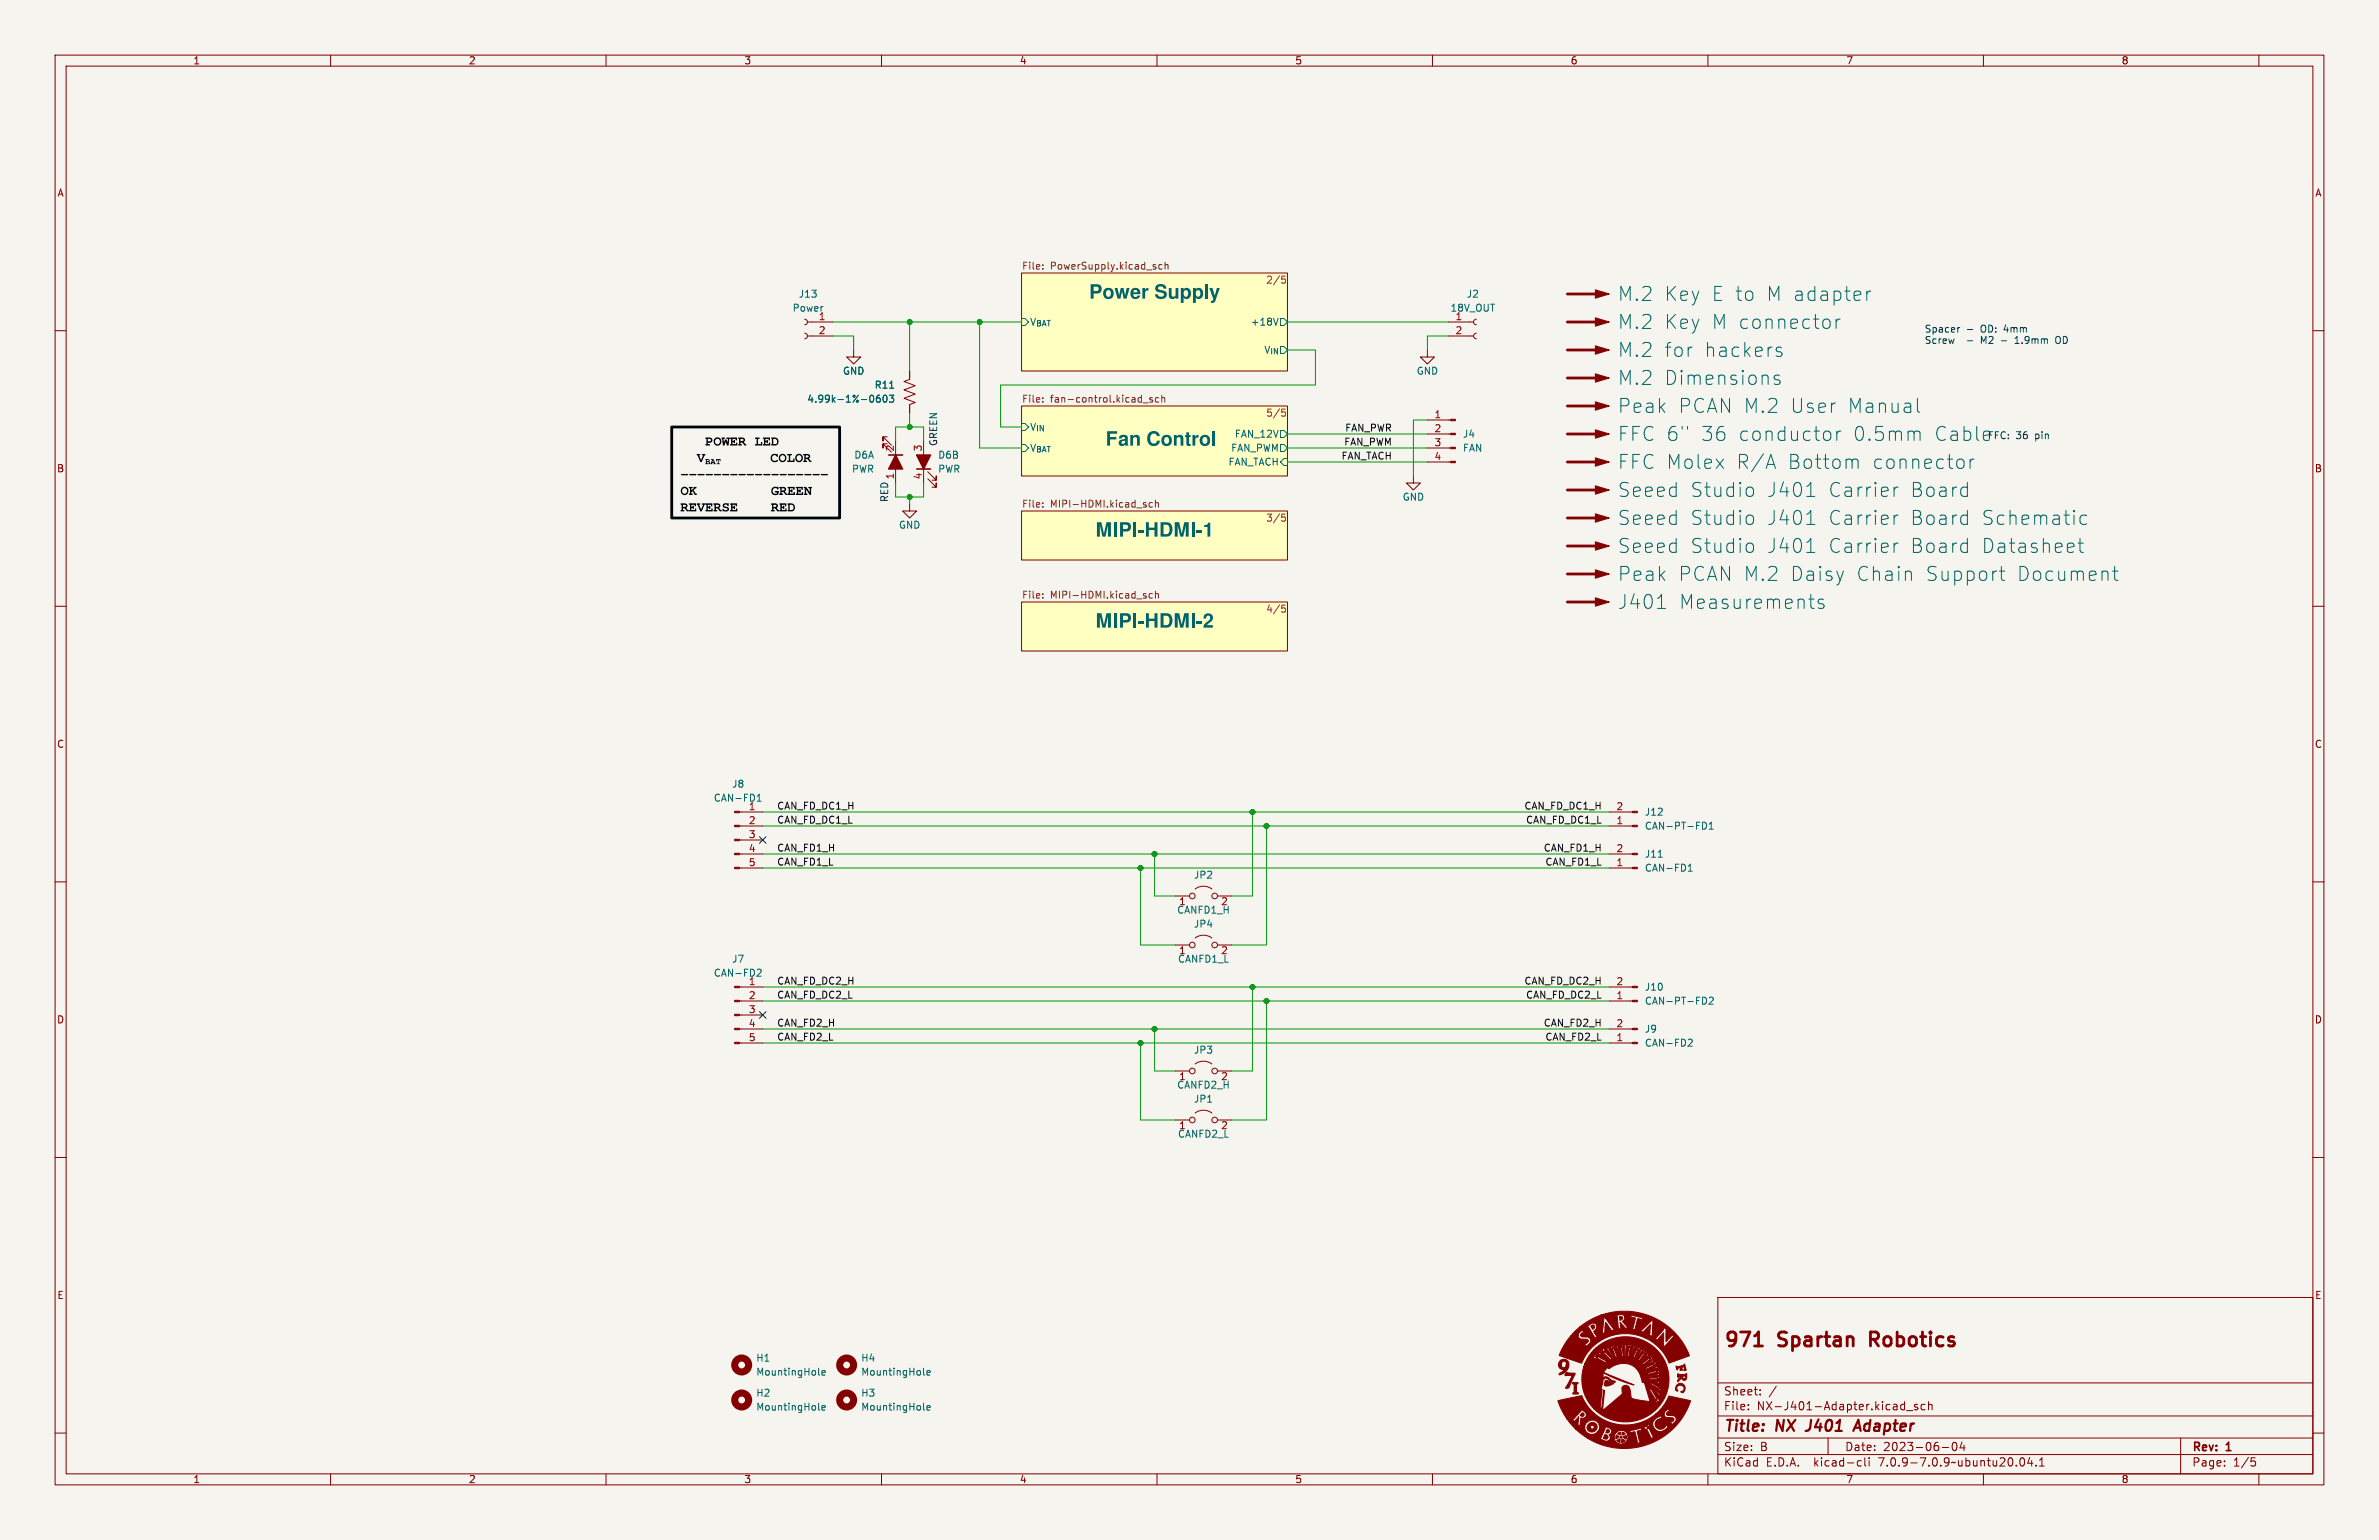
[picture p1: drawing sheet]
<svg xmlns="http://www.w3.org/2000/svg" width="432mm" height="279mm" viewBox="0 0 432 279" stroke-linecap="round" stroke-linejoin="round" font-family="sans-serif">
<defs><g id="words">
<g font-size="3.5" fill="#006464">
<text x="197.7" y="54.6">Power Supply</text>
<text x="293.6" y="54.8">M.2</text>
<text x="293.6" y="59.9">M.2</text>
<text x="302" y="54.8">Key E to</text>
<text x="302" y="59.9">Key M connector</text>
<text x="320.4" y="54.8">M adapter</text>
<text x="293.6" y="65">M.2</text>
<text x="302" y="65">for</text>
<text x="309.2" y="65">hackers</text>
<text x="293.6" y="70.1">M.2</text>
<text x="302" y="70.1">Dimensions</text>
<text x="293.6" y="75.2">Peak</text>
<text x="304.6" y="75.2">PCAN M.2</text>
<text x="324.8" y="75.2">User</text>
<text x="335.1" y="75.2">Manual</text>
<text x="200.7" y="81.3">Fan Control</text>
<text x="293.6" y="80.2">FFC 6&quot;</text>
<text x="308.6" y="80.2">36</text>
<text x="315.4" y="80.2">conductor</text>
<text x="336.1" y="80.2">0.5mm</text>
<text x="350.8" y="80.2">Cable</text>
<text x="293.6" y="85.3">FFC Molex</text>
<text x="315" y="85.3">R/A</text>
<text x="324.3" y="85.3">Bottom</text>
<text x="339.6" y="85.3">connector</text>
<text x="293.6" y="95.5">Seeed</text>
<text x="293.6" y="90.4">Seeed</text>
<text x="306.8" y="90.4">Studio</text>
<text x="306.8" y="95.5">Studio</text>
<text x="320.6" y="90.4">J401</text>
<text x="320.6" y="95.5">J401</text>
<text x="331.7" y="90.4">Carrier</text>
<text x="331.7" y="95.5">Carrier</text>
<text x="346.5" y="90.4">Board</text>
<text x="346.5" y="95.5">Board</text>
<text x="359.4" y="95.5">Schematic</text>
<text x="198.8" y="97.8">MIPI-HDMI-1</text>
<text x="293.6" y="100.6">Seeed</text>
<text x="306.8" y="100.6">Studio</text>
<text x="320.6" y="100.6">J401</text>
<text x="331.7" y="100.6">Carrier</text>
<text x="346.5" y="100.6">Board</text>
<text x="359.4" y="100.6">Datasheet</text>
<text x="293.6" y="105.6">Peak</text>
<text x="304.6" y="105.6">PCAN M.2</text>
<text x="324.8" y="105.6">Daisy</text>
<text x="336.7" y="105.6">Chain</text>
<text x="349.2" y="105.6">Support</text>
<text x="365.8" y="105.6">Document</text>
<text x="293.6" y="110.7">J401</text>
<text x="304.7" y="110.7">Measurements</text>
<text x="198.8" y="114.3">MIPI-HDMI-2</text>
</g>
<g font-size="3.5" fill="#840000">
<text x="312.8" y="245.1">971</text>
<text x="323" y="245.1">Spartan</text>
<text x="340.6" y="245.1">Robotics</text>
</g>
<g font-size="2.8" fill="#840000">
<text x="312.8" y="260.3">Title:</text>
<text x="322.5" y="260.3">NX</text>
<text x="328.8" y="260.3">J401</text>
<text x="338.3" y="260.3">Adapter</text>
</g>
<g font-size="2.5">
<text x="128" y="81.6">POWERLED</text>
<text x="139.8" y="84.5">COLOR</text>
<text x="123.5" y="90.5">OK</text>
<text x="123.5" y="93.5">REVERSE</text>
<text x="139.9" y="90.5">GREEN</text>
<text x="139.9" y="93.5">RED</text>
</g>
<g font-size="2.1" fill="#840000">
<text x="312.8" y="256.1">File:</text>
<text x="312.8" y="253.4">Sheet:</text>
<text x="318.9" y="256.1">NX-J401-Adapter.kicad_sch</text>
<text x="312.8" y="263.5">Size:</text>
<text x="319.5" y="263.5">B</text>
<text x="334.8" y="263.5">Date:</text>
<text x="341.8" y="263.5">2023-06-04</text>
<text x="397.8" y="263.7">Rev:</text>
<text x="404.2" y="263.7">1</text>
<text x="312.8" y="266.3">KiCad</text>
<text x="320.5" y="266.3">E.D.A.</text>
<text x="329.4" y="266.3">kicad-cli</text>
<text x="341.3" y="266.3">7.0.9-7.0.9~ubuntu20.04.1</text>
<text x="397.8" y="266.3">Page:</text>
<text x="405.3" y="266.3">1/5</text>
</g>
<g font-size="1.8" fill="#840000">
<text x="35" y="11.9">1</text>
<text x="85" y="11.9">2</text>
<text x="135" y="11.9">3</text>
<text x="185" y="11.9">4</text>
<text x="235" y="11.9">5</text>
<text x="285" y="11.9">6</text>
<text x="335" y="11.9">7</text>
<text x="385" y="11.9">8</text>
<text x="10.3" y="35.9">A</text>
<text x="420.1" y="35.9">A</text>
<text x="10.3" y="85.9">B</text>
<text x="420.1" y="85.9">B</text>
<text x="10.3" y="135.9">C</text>
<text x="420.1" y="135.9">C</text>
<text x="10.3" y="185.9">D</text>
<text x="420.1" y="185.9">D</text>
<text x="10.3" y="235.9">E</text>
<text x="420.1" y="235.9">E</text>
<text x="35" y="269.3">1</text>
<text x="85" y="269.3">2</text>
<text x="135" y="269.3">3</text>
<text x="185" y="269.3">4</text>
<text x="235" y="269.3">5</text>
<text x="285" y="269.3">6</text>
<text x="335" y="269.3">7</text>
<text x="385" y="269.3">8</text>
</g>
<g font-size="1.8" fill="#725600">
<text x="185.4" y="49.1">File:</text>
<text x="190.6" y="49.1">PowerSupply.kicad_sch</text>
<text x="185.4" y="73.3">File:</text>
<text x="190.6" y="73.3">fan-control.kicad_sch</text>
<text x="185.4" y="92.3">File:</text>
<text x="190.6" y="92.3">MIPI-HDMI.kicad_sch</text>
<text x="185.4" y="108.8">File:</text>
<text x="190.6" y="108.8">MIPI-HDMI.kicad_sch</text>
</g>
<g font-size="1.8" fill="#840084">
<text x="229.7" y="51.7">2/5</text>
<text x="229.7" y="75.8">5/5</text>
<text x="229.7" y="94.8">3/5</text>
<text x="229.7" y="111.4">4/5</text>
</g>
<g font-size="1.8" fill="#006464">
<text x="143.8" y="56.7">Power</text>
<text x="144.9" y="54.2">J13</text>
<text x="148.5" y="58.2">1</text>
<text x="186.9" y="59.3">V_{BAT}</text>
<text x="226.9" y="59.3">+18V</text>
<text x="263.2" y="56.7">18V_OUT</text>
<text x="264.1" y="58.2">1</text>
<text x="266.1" y="54.2">J2</text>
<text x="229.3" y="64.4">V_{IN}</text>
<text x="152.9" y="68.2">GND</text>
<text x="158.7" y="70.7">R11</text>
<text x="257" y="68.2">GND</text>
<text x="146.4" y="73.3">4.99k-1%-0603</text>
<text x="155" y="83.4">D6A</text>
<text x="170.2" y="83.4">D6B</text>
<text x="186.9" y="82.1">V_{BAT}</text>
<text x="186.9" y="78.3">V_{IN}</text>
<text x="223.4" y="82.1">FAN_PWM</text>
<text x="224" y="79.6">FAN_12V</text>
<text x="265.4" y="79.6">J4</text>
<text x="265.4" y="82.1">FAN</text>
<text x="154.5" y="86">PWR</text>
<text x="170.2" y="86">PWR</text>
<text x="222.9" y="84.7">FAN_TACH</text>
<text x="254.5" y="91">GND</text>
<text x="163.1" y="96.1">GND</text>
<text x="132.8" y="143.1">J8</text>
<text x="129.5" y="145.6">CAN-FD1</text>
<text x="135.8" y="147.1">1</text>
<text x="298.5" y="148.2">J12</text>
<text x="298.5" y="150.7">CAN-PT-FD1</text>
<text x="298.5" y="155.8">J11</text>
<text x="216.6" y="159.6">JP2</text>
<text x="298.5" y="158.3">CAN-FD1</text>
<text x="213.6" y="166">CANFD1_H</text>
<text x="213.9" y="164.5">1</text>
<text x="221.5" y="164.5">2</text>
<text x="213.9" y="173.4">1</text>
<text x="216.6" y="168.5">JP4</text>
<text x="129.5" y="177.4">CAN-FD2</text>
<text x="132.8" y="174.9">J7</text>
<text x="135.8" y="178.8">1</text>
<text x="213.7" y="174.9">CANFD1_L</text>
<text x="298.5" y="179.9">J10</text>
<text x="298.5" y="182.5">CAN-PT-FD2</text>
<text x="216.6" y="191.4">JP3</text>
<text x="298.5" y="187.6">J9</text>
<text x="298.5" y="190.1">CAN-FD2</text>
<text x="213.6" y="197.7">CANFD2_H</text>
<text x="213.9" y="196.3">1</text>
<text x="221.5" y="196.3">2</text>
<text x="216.6" y="200.3">JP1</text>
<text x="213.7" y="206.6">CANFD2_L</text>
<text x="213.9" y="205.2">1</text>
<text x="137.2" y="247.2">H1</text>
<text x="137.2" y="249.8">MountingHole</text>
<text x="156.2" y="247.2">H4</text>
<text x="156.2" y="249.8">MountingHole</text>
<text x="137.2" y="253.6">H2</text>
<text x="137.2" y="256.1">MountingHole</text>
<text x="156.2" y="253.6">H3</text>
<text x="156.2" y="256.1">MountingHole</text>
</g>
<g font-size="1.8" fill="#a90000">
<text x="148.5" y="60.7">2</text>
<text x="264.1" y="60.7">2</text>
<text x="260.3" y="75.9">1</text>
<text x="162.3" y="82" transform="rotate(-90 162.3 82)">2</text>
<text x="167.4" y="82" transform="rotate(-90 167.4 82)">3</text>
<text x="260.3" y="78.5">2</text>
<text x="260.3" y="81">3</text>
<text x="260.3" y="83.6">4</text>
<text x="162.3" y="87.1" transform="rotate(-90 162.3 87.1)">1</text>
<text x="167.4" y="87.1" transform="rotate(-90 167.4 87.1)">4</text>
<text x="135.8" y="149.6">2</text>
<text x="293.3" y="149.6">1</text>
<text x="293.3" y="147.1">2</text>
<text x="135.8" y="152.1">3</text>
<text x="135.8" y="154.7">4</text>
<text x="293.3" y="154.7">2</text>
<text x="135.8" y="157.2">5</text>
<text x="293.3" y="157.2">1</text>
<text x="221.5" y="173.4">2</text>
<text x="293.3" y="178.8">2</text>
<text x="135.8" y="181.4">2</text>
<text x="135.8" y="183.9">3</text>
<text x="293.3" y="181.4">1</text>
<text x="135.8" y="186.4">4</text>
<text x="135.8" y="189">5</text>
<text x="293.3" y="189">1</text>
<text x="293.3" y="186.4">2</text>
<text x="221.5" y="205.2">2</text>
</g>
<g font-size="1.8" fill="#0000c2">
<text x="349.2" y="60.4">Spacer</text>
<text x="349.2" y="62.5">Screw</text>
<text x="357.1" y="62.5">-</text>
<text x="359.6" y="60.4">OD: 4mm</text>
<text x="359.8" y="62.5">M2</text>
<text x="363.7" y="62.5">-</text>
<text x="366.4" y="62.5">1.9mm</text>
<text x="374" y="62.5">OD</text>
<text x="170.2" y="81" transform="rotate(-90 170.2 81)">GREEN</text>
<text x="360.7" y="79.8">FFC:</text>
<text x="365.9" y="79.8">36</text>
<text x="369.5" y="79.8">pin</text>
<text x="161.3" y="91.2" transform="rotate(-90 161.3 91.2)">RED</text>
</g>
<g font-size="1.8" fill="#0f0f0f">
<text x="243.4" y="83.5">FAN_TACH</text>
<text x="243.9" y="80.9">FAN_PWM</text>
<text x="244.1" y="78.4">FAN_PWR</text>
<text x="141" y="147">CAN_FD_DC1_H</text>
<text x="141" y="149.5">CAN_FD_DC1_L</text>
<text x="276.6" y="147">CAN_FD_DC1_H</text>
<text x="276.9" y="149.5">CAN_FD_DC1_L</text>
<text x="141" y="154.6">CAN_FD1_H</text>
<text x="280.1" y="154.6">CAN_FD1_H</text>
<text x="141" y="157.1">CAN_FD1_L</text>
<text x="280.4" y="157.1">CAN_FD1_L</text>
<text x="141" y="178.7">CAN_FD_DC2_H</text>
<text x="276.6" y="178.7">CAN_FD_DC2_H</text>
<text x="141" y="181.3">CAN_FD_DC2_L</text>
<text x="276.9" y="181.3">CAN_FD_DC2_L</text>
<text x="141" y="186.3">CAN_FD2_H</text>
<text x="141" y="188.9">CAN_FD2_L</text>
<text x="280.1" y="186.3">CAN_FD2_H</text>
<text x="280.4" y="188.9">CAN_FD2_L</text>
</g>
</g></defs>
<path d="M0 0h431.8v279.4h-431.8z" fill="#f5f4ef" stroke="#f5f4ef" stroke-width=".18"/>
<g fill="none" stroke="#840000" stroke-width=".18">
<path d="M10 10h411.8v259.4h-411.8zM12 12h407.8v255.4h-407.8zM60 10v2M110 10v2M160 10v2M210 10v2M260 10v2M310 10v2M360 10v2M410 10v2M10 60h2M146 57.9l.4 .2 .2 .3-.2 .4-.4 .1"/>
<path d="M146.6 58.4h4.5M185.4 49.5h48.3v17.8h-48.3zM262.9 58.4h4.6M268 57.9l-.4 .2-.1 .3 .1 .4 .4 .1M419.8 60h2M146 60.5l.4 .1 .2 .4-.2 .3-.4 .2M146.6 61h4.5M154.9 63.5v1.3h-1.2l1.2 1.2 1.3-1.2h-1.3M161 79.2h-.7v.8v-.8l1.5 1.6M165.1 67.3v1.5l-1 .4 2 .8-2 .7 2 .8-2 .8 2 .7-1 .4v1.5M185.4 73.7h48.3v12.7h-48.3zM259.1 63.5v1.3h-1.3l1.3 1.2 1.2-1.2h-1.2"/>
<path d="M259.1 78.7h4.2M259.1 76.2h4.2M262.9 61h4.6M268 60.5l-.4 .1-.1 .3 .1 .4 .4 .2M161 80.5h-.7v.8v-.8l1.5 1.5M162.6 80v2.6M162.6 85.1v2.5M165.1 91.4v1.3h-1.3l1.3 1.3 1.3-1.3h-1.3M167.6 80v2.6M167.6 85.1v2.5M168.4 86.9l1.5 1.5v-.8v.8h-.7M168.4 85.6l1.5 1.5v-.7v.7h-.7"/>
<path d="M185.4 92.7h48.3v8.9h-48.3zM256.5 86.4v1.2h-1.2l1.2 1.3 1.3-1.3h-1.3M259.1 83.8h4.2M259.1 81.3h4.2M10 110h2M185.4 109.2h48.3v8.9h-48.3zM419.8 110h2M10 160h2M134.2 157.5h4.2M134.2 154.9h4.2M134.2 152.4h4.2M134.2 149.9h4.2"/>
<path d="M134.2 147.3h4.2M292.1 157.5h4.2M292.1 154.9h4.2M292.1 149.9h4.2M292.1 147.3h4.2M419.8 160h2M134.2 179.1h4.2M213.4 171.5h2.5M213.4 162.6h2.5M216.9 170.2a2.54 2.54 0 0 1 3.1 0M216.9 161.3a2.54 2.54 0 0 1 3.1 0M221 171.5h2.5"/>
<path d="M221 162.6h2.5M292.1 179.1h4.2M134.2 186.7h4.2M134.2 189.2h4.2M134.2 181.6h4.2M134.2 184.2h4.2M213.4 194.3h2.5M216.9 193a2.54 2.54 0 0 1 3.1 0M221 194.3h2.5M292.1 186.7h4.2M292.1 189.2h4.2M292.1 181.6h4.2"/>
<path d="M10 210h2M213.4 203.2h2.5M216.9 201.9a2.54 2.54 0 0 1 3.1 0M221 203.2h2.5M419.8 210h2M311.8 235.4h108v32h-108zM10 260h2M311.8 256.9h108M311.8 250.9h108M317.3 255.6v.2M317.3 254.9v.1M319.5 252.9v.2"/>
<path d="M319.5 252.2v.1M322.4 251.5l-1.3 1.9M345.3 254.8l.4 .1M345.7 254.3v1.5M345.7 255.7l-.4 .1M346 255.9h1.2M348 254.9l-.3-.1-.2 .2v.2l.5 .2v.3h-.5M349.4 254.9l-.4-.1-.3 .3v.4l.1 .2h.6M350 254.9l.3-.1 .3 .1 .1 .9M350 254.3v1.5M419.8 260h2M60 267.4v2"/>
<path d="M110 267.4v2M160 267.4v2M210 267.4v2M260 267.4v2M310 267.4v2M311.8 263.9h108M311.8 260.9h108M331.8 260.9v3M337.4 265l.4 .1M337.8 265.9l-.4 .1M338.5 264.5v1.3l.2 .2M339.3 264.5v.1"/>
<path d="M339.3 265v1M352.5 262.6h1.2M354.5 261.8l.2-.1a.8 .8 0 0 1 .5 .7 .8 .8 0 0 1-.5 .8 1 1 0 0 1-.2-1.4zM356.1 261.6l-.3 1.1h.9M356.5 262.2v1M360 267.4v2M366.8 264.6l.2-.1a.8 .8 0 0 1 .5 .7 .8 .8 0 0 1-.5 .8 .99 .99 0 0 1-.2-1.4zM368.4 264.4l-.4 1.1h1M368.8 265v1M369.5 265.8v.2M370.2 266h.8M370.2 264.9l.4-.4v1.5"/>
<path d="M395.8 260.9v6.5M403.8 265.8v.2M403.8 265.1v.1M408.6 264.5h.7M408.8 265.1h.3l.3 .2-.1 .6-.5 .1M410 267.4v2"/>
<circle cx="216.4" cy="162.6" r=".51"/>
<circle cx="216.4" cy="171.5" r=".51"/>
<circle cx="220.5" cy="171.5" r=".51"/>
<circle cx="220.5" cy="162.6" r=".51"/>
<circle cx="216.4" cy="194.3" r=".51"/>
<circle cx="220.5" cy="194.3" r=".51"/>
<circle cx="216.4" cy="203.2" r=".51"/>
<circle cx="220.5" cy="203.2" r=".51"/>
</g>
<path d="M328.2 259.5l-.5 .1M336.4 259.6l.9-2 .4 2M336.6 259h1" fill="none" stroke="#840000" stroke-width=".4"/>
<g fill="none" stroke="#840000" stroke-width=".51">
<path d="M284.5 53.3h6.3M284.5 58.4h6.3M284.5 68.6h6.3M284.5 63.5h6.3M284.5 73.7h6.3M284.5 78.7h6.3M284.5 99.1h6.3M284.5 88.9h6.3M284.5 83.8h6.3M284.5 94h6.3M284.5 104.1h6.3M284.5 109.2h6.3"/>
<path d="M318.5 244.2h1.4M339.5 243h1M340.5 241.7h-1v2.5"/>
</g>
<g fill="#840000" stroke="#840000" stroke-width=".18">
<path d="M282.8 254.1l4.3-.9a8.5 8.5 0 0 0 10 5.1h2.9l.1 .6 .5 .6-.1 .1h.3a1.43 1.43 0 0 0 1.9-.8l-.2-.3-.4 .5a.98 .98 0 0 1-1.6-.3 .98 .98 0 0 1 1-1.3l.1 .1 .2-.1-.1-.1a.43 .43 0 0 0-.4-.4 .43 .43 0 0 0-.4 .3l-.8 .6-.1 .5h-2.9h.1a8.5 8.5 0 0 0 3.3-1.8l1.5 .1a.66 .66 0 0 0 .6 .6h.6a.42 .42 0 0 1 .6 .2 .42 .42 0 0 1-.5 .6h-.2l.4 .5 .2-.3a.73 .73 0 0 0 .4-1.1l-.4-.3h-1.1a.39 .39 0 0 1 0-.5 .39 .39 0 0 1 .5-.2l-.4-.5-.5 .5-.2 .4h-1.5a13.2 13.2 0 0 0 2.5-3.2l3.8 .8a3.3 3.3 0 0 1-.7 1.8 12.7 12.7 0 0 1-17.9 5.1h2.1l.4 .2a1.46 1.46 0 0 0 1.2 .2l.4-.4v-.3h.6l.1 .1-.1 .1 .1 .1-.1 .1 .2 .1-.1 .1h.1l-.1 .1h.2l-.1 .2h.2v.1h.1l.1 .2 .1-.1 .2 .2 .1-.1 .1 .2 .1-.1 .3 .1 .1-.1h.1v-.1l.2 .1v-.2l.1 .1v-.2l.2 .1v-.2h.2l-.1-.1h.2l-.1-.2h.2l-.1-.1 .1-.1v-.3l.1-.1-.1-.1 .1-.1-.2-.2 .1-.1-.1-.1v-.1h-.2l.1-.2h-.2l.1-.1h-.2v-.1l-.1 .1-.1-.2-.1 .1-.1-.2h1.2l.2 .7 .1-.2 .6-.2 .4 1.6a.23 .23 0 0 1 .1 .3 .23 .23 0 0 1-.2 .1l.1 .2a.58 .58 0 0 0 .8-.4 .4 .4 0 0 1-.5-.5l-.1-.7a.41 .41 0 0 1-.1-.6 .41 .41 0 0 1 .6-.1h.2l-.1-.5h.5l.5 .3 .7 1.3a.21 .21 0 0 0 .2 .3 .21 .21 0 0 0 .2-.3l-.2-.5a1.42 1.42 0 0 1-.3-1.5l-.1-.1a.21 .21 0 0 0-.3-.2 .21 .21 0 0 0-.1 .3l-.3 .2v-.4l-.3 .6h-.5l-.1-.1-.1 .1-1.6 .4h-2.3v.1l-.1-.1v.2l-.2-.1v.2h-.2l.1 .1-.3 .1 .1 .1-.1-.1v.2l-.1 .1 .1 .1h-.2l.1 .2-.1 .1h-.6l-.2-.4a.68 .68 0 0 0 .4-.8 .68 .68 0 0 0-.7-.5l-.5-.2 .1 .3-.2 .5-.6 1.3-.2-.1-.1 .2h-2.1l-2.2-1.8 1.7 .1 .1 .3-.2 .2h.4l.1 .1-.1 .3 .2-.1 .4 .1v.2l.4-.2 .2 .2 .1-.2 .2-.1 .3 .1a.36 .36 0 0 1 .4-.5l-.1-.2 .4-.3a.28 .28 0 0 1-.2-.2 .28 .28 0 0 1 .2-.3 .28 .28 0 0 1-.3-.2 .28 .28 0 0 1 .2-.3 .31 .31 0 0 1-.4-.1 .31 .31 0 0 1-.1-.4h-.1a.28 .28 0 0 1-.3 .1 .28 .28 0 0 1-.1-.3 .35 .35 0 0 1-.4 .2 .35 .35 0 0 1-.3-.2 .3 .3 0 0 1-.2 .3 .3 .3 0 0 1-.3-.1v.2l-.2 .2h-.3a.31 .31 0 0 1 .1 .4 .31 .31 0 0 1-.4 .1 .3 .3 0 0 1 .3 .3 .3 .3 0 0 1-.3 .3h-1.4l-1.6-1.8h.9l.6 .6a.94 .94 0 0 1 .6-.9l.1-.1-.2 1.2a.57 .57 0 0 0 .5 .6 .83 .83 0 0 1 0-1v-.3a.32 .32 0 0 1 .5-.2h.1a.69 .69 0 0 0 .5-.7 .69 .69 0 0 0-.6-.6l-.4-.3v.2l-1.4 1.6-1.2-.1-1.1-1.8z"/>
<path d="M289.3 244.9l.4-.3h1.8l1.3 1.8 .2-.1 3.6 .1 .8-1.5a.41 .41 0 0 0 .3-.3 .41 .41 0 0 0-.1-.4l-.1 .3h-.2v-.3l-.3 .3v.5l-.6 1.3h-3.4l-1-1.5-.1-.5h.4l.1 .3a3.2 3.2 0 0 1 .9 1.7l.2-.1 2.6 .1 .5-1.6 .3-.4-.1-.3-.1 .2h-.1v-.2l-.1 .1v.3l-.6 1.8h-2.4l-.5-1.3 .1-.6-.3-.3h.4l.2 .4 .5 1.8 .2-.1-.4-1.9h.3l.2 .5 .2 1.4 1.2 .1 .3-1.5 .2-.4-.1-.5-.1 .3-.2-.1 .1-.3a.49 .49 0 0 0-.2 .9l-.2 1.5h-.8l-.2-1.6 .2-.5h.2l.1 .3v1.6a.14 .14 0 0 0 0 .2 .14 .14 0 0 0 .2 0l.1-2.3a.18 .18 0 0 1-.2 .2 .18 .18 0 0 1-.1-.3l-.1 .3h-.2l-.3-.4 .1 .3-.2 .1-.2-.2v.4h-.3v-.3l-.2-.1v.3l-.2-.2-.5 .1-.1 .3h-.1l-.1-.3-.2 .3h-.5a.18 .18 0 0 1 0 .3 .18 .18 0 0 1-.2 0 .18 .18 0 0 1-.1-.2v.2h-1.8a7.8 7.8 0 0 1 10.4-.3 7.8 7.8 0 0 1 1.5 10.3 8 8 0 0 1-12.2 1l1 .1 .3-.3 .4-3.2 .1 .1-.3 3.6 3.1-2.6 .5-.4v-.2a1.01 1.01 0 0 1 .3-1.3 .92 .92 0 0 1 1.1 1l.1 .6a.61 .61 0 0 0 .7 .9l2.8 .4-.7-2.3h.5l.4 .7a2.12 2.12 0 0 1 .7 1.6l.4 .3v-.4h.2l.1 .3a.55 .55 0 0 0 .1-.6 .55 .55 0 0 0-.6-.3l-1-1.7-.8 .1-.1-.5h.6l.4 .2 1.2 1.2 .2 .4h.3l-.2-.1a.17 .17 0 0 1 .1-.2 .17 .17 0 0 1 .2 .1l-1.6-1.4-.2-.4h-.3a.16 .16 0 0 1 .2 .2 .16 .16 0 0 1-.3 0h-.6l-.2-.5h.9l.6 .4a2.36 2.36 0 0 1 1.3 .9l.4-.1-.3-.1 .1-.2 .3 .1-.3-.4h-.5l-1.5-.8-.1 .2h-.9v-.2h-.4l-.1-.2a3.4 3.4 0 0 0-3.1-3.2 4.1 4.1 0 0 0-2.8 .9l-.4-.2-.7 .9 5.6 2.3-3.2-1.1-2.4-1.2v1a1.03 1.03 0 0 1 1.5 .4l.7 .2v.2l-.6-.1-1.1-.7-.5 .2-.1 .7-.3 1.1 .2 .1-.4 3.5h-1a7.6 7.6 0 0 1-2-7.6l4.6 .1a4 4 0 0 1 5.2 .1 4.8 4.8 0 0 1 1.1 2.4l-.1-.6h.4l.1 .4 .1-.1a.35 .35 0 0 0-.1-.4 .35 .35 0 0 0-.5 0 .47 .47 0 0 1-.1-.7h.3l.1 .3h.1a.36 .36 0 0 0-.1-.4 .36 .36 0 0 0-.5 .1l-.2-.3a.24 .24 0 0 1-.1-.4 .24 .24 0 0 1 .4 .1v.1h.2l-.2-.5-.6 .2-.1-.1a.31 .31 0 0 1-.3-.3 .31 .31 0 0 1 .3-.3l.2 .2h.2l-.4-.4-.4 .4-.3-.3a.23 .23 0 0 1-.3-.2 .23 .23 0 0 1 .3-.2l.3 .1v-.1l-.6-.3a.36 .36 0 0 1-.1 .4 .36 .36 0 0 1-.5 0 .3 .3 0 0 1-.3-.2 .3 .3 0 0 1 0-.3l.5 .1v-.1l-.7-.2v.5h-.9a.18 .18 0 0 1-.1-.3 .18 .18 0 0 1 .3-.1h.2l-.3-.1a.28 .28 0 0 0-.4 .1 .28 .28 0 0 0 .1 .4l-1 .2-.1-.3 .5-.2h-.3a.25 .25 0 0 0-.3 .2 .25 .25 0 0 0 .1 .3l-.5 .3a.28 .28 0 0 1-.2 .1 .28 .28 0 0 1-.3-.2l.4-.4-.5 .3 .2 .4-.2 .2h-4.6l.3-.6h3.8a.37 .37 0 0 0 .5 .4l-.3-.4 .5-.3a.23 .23 0 0 1 .4-.1 .23 .23 0 0 1 0 .3l-.3 .2 .3-.1a.29 .29 0 0 0 .3-.2 .29 .29 0 0 0-.2-.3l.7-.2a.24 .24 0 0 1 .3-.1 .24 .24 0 0 1 .1 .3l-.5 .2 .4-.1a.3 .3 0 0 0 .3-.1 .3 .3 0 0 0-.1-.4h1.1v.4h-.5h.7v-.5l1 .3a.3 .3 0 0 1-.1 .3 .3 .3 0 0 1-.4 0h-.1l.6 .2 .2-.5 .7 .3a.24 .24 0 0 1 .1 .3 .24 .24 0 0 1-.2 .2l-.4-.1a.41 .41 0 0 0 .4 .2 .41 .41 0 0 0 .4-.3l.6 .6-.4 .2-.3-.1a.37 .37 0 0 0 .3 .3 .37 .37 0 0 0 .4-.2h.1l.4 .7-.4 .1-.2-.3h-.1l.2 .4a.38 .38 0 0 1 .4-.1 .38 .38 0 0 1 .3 .3v.2a.22 .22 0 0 1 0 .3 .22 .22 0 0 1-.3-.1l-.1-.3-.1 .1a.35 .35 0 0 0 .1 .4 .35 .35 0 0 0 .5-.1h.1l.1 .8h-.5v-.4v.5l.8-.1v.1l1.9 .5 .3-.1a.17 .17 0 0 1-.3-.1 .17 .17 0 0 1 .2-.2l-2.3-.2-.1-.5h.3v.2h1.3a.63 .63 0 0 0 .8 .1l-.2-.2 .1-.1 .2 .1-.3-.3-.5 .2h-1.7l-.1-.4h.3l.1 .2 2.1-.2-.2-.2 .3-.1-.3-.2-.5 .2-1.8 .3-.1-.5h.3v.2l1.6-.3a.43 .43 0 0 0 .4 .1 .43 .43 0 0 0 .3-.4 .18 .18 0 0 1-.2 .1 .18 .18 0 0 1-.2-.1l.3-.2-.5-.1-.4 .3-1.3 .4h-.3l-.2-.4h.3l.1 .2 1.5-.6a.4 .4 0 0 0 .6-.3 .16 .16 0 0 1-.2 .2 .16 .16 0 0 1-.1-.2 .16 .16 0 0 1 .1-.2l-2 .9h-.3l-.3-.5h.3l.2 .2 1.2-.6h.6l.3-.3h-.4v-.1l.3-.2a.67 .67 0 0 0-.9 .4l-1.3 .6h-.3l-.2-.4h.3l.1 .2 1.9-1.1a.16 .16 0 0 1-.3-.1 .16 .16 0 0 1 .2-.2 .52 .52 0 0 0-.6 .4l-1.3 .8h-.3l-.4-.4h.4l.1 .2 1.3-1a.45 .45 0 0 0 .4-.1 .45 .45 0 0 0 .1-.5l-.2 .3-.1-.1 .1-.3-.4 .2-.2 .4-1.1 .9h-.4l-.4-.3h.4a.23 .23 0 0 0 .3 0 .23 .23 0 0 0 .1-.2l1.3-1.1v-.3l-.2 .2v-.3l-.1 .1-.2 .3-1.2 1.3h-.4l-.5-.3h.5l.2 .1 .2-.3a1.96 1.96 0 0 1 1.1-1l.1-.4-.3 .1-.1-.1 .2-.2a.52 .52 0 0 0-.5 .6l-.9 1.2h-.5l-.7-.3 1 .1 .8-1.4 .3-.2v-.2a.16 .16 0 0 1-.3 0 .16 .16 0 0 1 .2-.2l-.3 .1-.1 .5-.8 1.3h-.8a5.8 5.8 0 0 0-4.6 .9h-3.8l.7-1.4h.7l.1 .3 .2 .1a1.47 1.47 0 0 1 1.3 .5l.6 .3 .4-.2-.4-.2a2.27 2.27 0 0 1-1.4-1l-.6-.1 .1 .1a.15 .15 0 0 1 0 .3 .14 .14 0 0 1-.2-.1l-.1-.1-.7 .1 .4-.6h1.1l1.9 1.5 .2-.1-1.7-1.6h-.3l.2 .1v.2l-1.4-.1 .4-.4h1.3l.2 .4 .5 .2 1.1 1.1 .3-.2-1.2-1.2a.59 .59 0 0 0-.8-.6 .22 .22 0 0 1 .3 .1 .22 .22 0 0 1-.1 .3l-.3-.2z"/>
<path d="M285.4 250.8h.1a.79 .79 0 0 1 .9 .2 .61 .61 0 0 0-.3 .8v.2a.51 .51 0 0 0 .4 .8l-.1 .1h-.7a.19 .19 0 0 1-.2-.1 .19 .19 0 0 1 .2-.2v-.9a.45 .45 0 0 0-.3-.7z"/>
<path d="M304.4 251.3a.87 .87 0 0 1 1.3 .1 .87 .87 0 0 1-.4 1.3l-.2-.2a.62 .62 0 0 0 .6-.8 .62 .62 0 0 0-.9-.4 .61 .61 0 0 0-.3 1.1 .42 .42 0 0 1-.4-.3 .42 .42 0 0 1 .1-.5z"/>
<path d="M284.3 249l1.2 .1a.25 .25 0 0 1 .4 .1 .25 .25 0 0 1-.1 .3l-.8 1.7a.65 .65 0 0 1-.8 .7l1.2-2.4h-.3a1.01 1.01 0 0 1-1.1 0z"/>
<path d="M304.5 249.3l.3 .1h.9l.4-.2a.93 .93 0 0 1-.4 1.2h-.2a.36 .36 0 0 0-.3-.3 .36 .36 0 0 0-.3 .2l-.3 .4a.74 .74 0 0 1 .6-1h-.4l-.2 .2-.1-.2h.9a.32 .32 0 0 0 .2 .4 .32 .32 0 0 0 .3-.4h-1.4z"/>
<path d="M283.1 246.9a1.01 1.01 0 0 1 1.4 0 1.01 1.01 0 0 1 .1 1.4 1.54 1.54 0 0 1-1.6 1.1v-.2l1-.7a.86 .86 0 0 1-1.1-.8h.5a.46 .46 0 0 0 .6 .4 .46 .46 0 0 0 .3-.6 .45 .45 0 0 0-.5-.5 .45 .45 0 0 0-.4 .6v.1h-.5z"/>
<path d="M304.2 247.9h.5a1.28 1.28 0 0 0 1.1-.4l.2 .8a.23 .23 0 0 1 0 .3 .23 .23 0 0 1-.3 0v-.2a.3 .3 0 0 0-.1-.4 .3 .3 0 0 0-.4 .3l.2 .3h-.4h-.1a.21 .21 0 0 0 .1-.4 .2 .2 0 0 0-.3 0l-.2 .1v.2h-.1z"/>
<path d="M285.8 241.6l.9-.8h1.2a.81 .81 0 0 1 .8 .7l.4 .6a.52 .52 0 0 1 .1 .7l.9-.4-.1-.1-.2 .1-.4-.6h1.3v.1l.8-.2-.2-.1v-.8h.2a.14 .14 0 0 0 .2 .1 .14 .14 0 0 0 0-.2 .14 .14 0 0 0-.2 0l-.2 .1 .1-.9 .7 .9a.43 .43 0 0 1 .2 .7h5.4l.8 .2a.52 .52 0 0 1 .3-.7l.3 .1a.14 .14 0 0 0 .1 .1 .14 .14 0 0 0 .1-.1l-.1-.2-.4 .1 .8-.7-.1 1.2a.38 .38 0 0 1-.3 .6l.8 .4 .1-.1-.2-.3 .1-2.4a.38 .38 0 0 0-.6 .3l-1.7 1.5h-5.4l.6-.2h4h-4l.2-.1v-.1h-.3l-1.1-1.6a.46 .46 0 0 0-.6-.4l-.3 2.6-1.4 .1a.22 .22 0 0 1-.1-.3 .22 .22 0 0 1 .2-.2l.3-.3v-.4a.65 .65 0 0 0-.5-.6 .65 .65 0 0 0-.7 .3l-.7 .5h-1.2l.4-.3a12.6 12.6 0 0 1 3.5-1.9h2.7l.1 .2a.51 .51 0 0 1 .2 .7l.1 1a.31 .31 0 0 1-.2 .5v.1l.9-.1-.1-.1h-.1l-.2-1 1 1.1 .6-.1-.3-.2-.8-.9 .4-.5v-.3l1.8 .1a.89 .89 0 0 1-.1 1l-.1 .5a.24 .24 0 0 1-.1 .3 .24 .24 0 0 1-.3 0 .79 .79 0 0 0 .9 .2 .28 .28 0 0 1-.3-.2 .28 .28 0 0 1 .2-.3l.3-1.2h.1h-.1v-.2l.7 .2-.1 .1a.39 .39 0 0 0 .4-.5h-.2l-1.6-.3a.16 .16 0 0 0-.2-.2 .16 .16 0 0 0-.1 .2l-.1 .3h-1.1a.9 .9 0 0 0-1.3-.4h-3a12.7 12.7 0 0 1 16 7.4l-3.7 1.3a8.4 8.4 0 0 0-4.5-4.6h1.9l.7 .5-.1-.2 1.1-1.2-.1 2.5h.2l1.4-1.5a.2 .2 0 0 1 .2-.2 .2 .2 0 0 1 .2 .1h.1l-.6-.7a.17 .17 0 0 0-.2 .2 .17 .17 0 0 0 .2 .1l-1 1.1 .1-2.2-.6-.4h-.1l.2 .4-.2 .2-1.2 1.3-.2-.1-.1 .1a6 6 0 0 1-3.1-.4l-2.1-.3a8.7 8.7 0 0 0-8.1 5.3l-4-1.4a12.3 12.3 0 0 1 2.2-3.6h1.2l.4 .6 .8 .1a.42 .42 0 0 1 .7 .3 .42 .42 0 0 1-.7 .4l.3 .4a.18 .18 0 0 0 .2 .1 .18 .18 0 0 0 .1-.2 .85 .85 0 0 0 .5-1l-.4-.4h-.4a.81 .81 0 0 1-1-.4 .45 .45 0 0 1 .6-.4l-.2-.3a.17 .17 0 0 0-.2-.2 .17 .17 0 0 0-.2 .2l-.4 .4-.1 .4h-1.2z"/>
<path d="M293.5 261.3l.4-.3 .2 .1v.5a.27 .27 0 0 1-.3 .1 .27 .27 0 0 1-.3-.2z"/>
<path d="M294.4 261.2l.1-.1 .5 .3a.47 .47 0 0 1-.7 .2z"/>
<path d="M294.7 260.6l.5-.2-.1 .7-.4-.3z"/>
<path d="M293.4 260.3a.34 .34 0 0 1 .4 .4 .34 .34 0 0 1-.5 .3z"/>
<path d="M294.4 259.8l.6 .3-.2 .1a.25 .25 0 0 1-.3 .1 .25 .25 0 0 1-.1-.3z"/>
<path d="M293.6 260.1l.5-.3v.5h-.1z"/>
<path d="M291.3 260.2l.5 .3a.4 .4 0 0 1-.1 .6 .4 .4 0 0 1-.6-.1l-.1-.1z"/>
<path d="M291.7 259.3a.37 .37 0 0 1 .4 .5 .37 .37 0 0 1-.6 .1z"/>
<path d="M299 259l.3-.1v.2l-.3 .1 .2-.1v-.2l-.2 .3z"/>
<path d="M288.3 258.4a.9 .9 0 0 1 1.3-.1 .9 .9 0 0 1 .1 1.2 .9 .9 0 0 1-1.2 .2l-.3-.3-.1-.4h.5l.4 .3 .3-.1v-.4a.37 .37 0 0 0-.4-.2 .37 .37 0 0 0-.3 .4h-.5z"/>
<path d="M287.2 256.3l.3 .3v.2a.41 .41 0 0 1-.7 0z"/>
<path d="M291.4 250.5h.3l1.2 .5a2.23 2.23 0 0 1-1.5 .4h-.1a.75 .75 0 0 1 0-.9z"/>
<path d="M300.5 253.9a.15 .15 0 0 1 .3 0 .15 .15 0 0 1-.2 .2 .15 .15 0 0 1-.1-.2l.1 .2-.1-.2h.1v.2v-.2l.1 .2v-.2z"/>
<path d="M301.1 251.7h.2v.2h-.2l.2-.1z"/>
<path d="M300.8 250.1h.2v.1h-.2h.2l-.2-.1 .2 .1z"/>
<path d="M300.7 248.7l.1-.1 .1 .2-.2 .1 .2-.2-.2 .1 .1-.1-.2 .1 .2-.2-.2 .2z"/>
<path d="M300.2 247.5h.2v.2h-.2h.2l-.2-.1h.2h-.2h.2z"/>
<path d="M299.4 246.3h.2l-.1 .2h-.1l.2-.2-.2 .1 .1-.1-.1 .1z"/>
<path d="M289.7 246l.2 .2-.2-.2a.16 .16 0 0 1 .3 .1 .15 .15 0 0 1-.2 .2 .15 .15 0 0 1-.1-.2l.1 .1z"/>
<path d="M298.3 245.5l.2-.1 .1 .2h-.2l.1-.1-.1 .1 .1-.1-.1 .1 .1-.2z"/>
<path d="M290.9 245.1a.14 .14 0 0 1 .2 .1 .14 .14 0 0 1 0 .2 .14 .14 0 0 1-.2-.1l.2 .1-.2-.1h.2l-.2-.1 .2 .1z"/>
<path d="M297.1 244.6h.2v.2h-.2l.2-.1-.1-.1-.1 .2z"/>
<path d="M292.8 244.5h.1v.2h-.1l.1-.1-.1-.1-.1 .2z"/>
<path d="M295.8 244.3h.1v.2h-.1l.1-.2-.1 .2 .1-.2-.2 .1z"/>
<path d="M294.1 244.2l.2 .2-.2-.2 .2 .2-.1-.2h.1l.1 .2h-.2z"/>
<path d="M288.7 240.6a.37 .37 0 0 1 .7 0 .37 .37 0 0 1-.4 .5z"/>
<path d="M293.9 238.9a.36 .36 0 0 1 .6 .2 .36 .36 0 0 1-.4 .4h-.1z"/>
<path d="M289.6 103.4l2.5 .7-2.5 .8z"/>
<path d="M289.6 108.5l2.5 .7-2.5 .8z"/>
<path d="M289.6 98.3l2.5 .8-2.5 .7z"/>
<path d="M289.6 52.6l2.5 .7-2.5 .8z"/>
<path d="M289.6 67.8l2.5 .8-2.5 .7z"/>
<path d="M289.6 62.7l2.5 .8-2.5 .8z"/>
<path d="M263.3 83.7h.9v.2h-.9z"/>
<path d="M263.3 81.2h.9v.2h-.9z"/>
<path d="M263.3 78.6h.9v.3h-.9z"/>
<path d="M263.3 76.1h.9v.2h-.9z"/>
<path d="M296.3 186.6h.9v.2h-.9z"/>
<path d="M296.3 189.1h.9v.3h-.9z"/>
<path d="M296.3 178.9h.9v.3h-.9z"/>
<path d="M296.3 181.5h.9v.2h-.9z"/>
<path d="M289.6 88.1l2.5 .8-2.5 .8z"/>
<path d="M289.6 57.7l2.5 .7-2.5 .8z"/>
<path d="M133.3 189.1h.9v.3h-.9z"/>
<path d="M133.3 186.6h.9v.2h-.9z"/>
<path d="M133.3 184h.9v.3h-.9z"/>
<path d="M133.3 181.5h.9v.2h-.9z"/>
<path d="M133.3 178.9h.9v.3h-.9z"/>
<path d="M133.3 157.4h.9v.2h-.9z"/>
<path d="M133.3 154.8h.9v.3h-.9z"/>
<path d="M133.3 152.3h.9v.2h-.9z"/>
<path d="M133.3 149.7h.9v.3h-.9z"/>
<path d="M133.3 147.2h.9v.2h-.9z"/>
<path d="M296.3 147.2h.9v.2h-.9z"/>
<path d="M296.3 149.7h.9v.3h-.9z"/>
<path d="M296.3 154.8h.9v.3h-.9z"/>
<path d="M296.3 157.4h.9v.2h-.9z"/>
<path d="M289.6 72.9l2.5 .8-2.5 .7z"/>
<path d="M289.6 78l2.5 .7-2.5 .8z"/>
<path d="M289.6 83.1l2.5 .7-2.5 .8z"/>
<path d="M289.6 93.2l2.5 .8-2.5 .7z"/>
<circle cx="294.2" cy="260.7" r=".2"/>
<circle cx="299.5" cy="252" r=".1"/>
<circle cx="299.5" cy="251" r=".08"/>
</g>
<g fill="#ffffc2" stroke="#ffffc2" stroke-width=".18">
<path d="M185.4 49.5h48.3v17.8h-48.3z"/>
<path d="M185.4 109.2h48.3v8.9h-48.3z"/>
<path d="M185.4 92.7h48.3v8.9h-48.3z"/>
<path d="M185.4 73.7h48.3v12.7h-48.3z"/>
</g>
<g fill="none" stroke="#006464" stroke-width=".18">
<path d="M185.4 57.8h.7l.6 .6-.6 .7h-.7zM232 57.7l-.4 1.3M232.4 57.8h.6l.7 .6-.7 .7h-.6zM332.1 58.1l.1 .3-.1 .9M333.3 57.9v1.7M334 57.9a.65 .65 0 0 0-.7 .5M338.8 52.8v1.7M339.6 52.8a.65 .65 0 0 0-.8 .5M159.7 71.7l-.4 .1a.86 .86 0 0 0 0 1.2l.4-.2 .1-.4-.3-.2h-.3l-.1 .2M160.4 71.8l.2-.1a.68 .68 0 0 1 .4 .6 .68 .68 0 0 1-.4 .7l-.3-.5zM161.4 71.7h.8l-.4 .5 .3 .1v.5l-.1 .2-.6-.2M161.5 70.4h.7"/>
<path d="M185.4 76.8h.7l.6 .7-.6 .6h-.7zM232.4 78.1h.6l.7 .6-.7 .7h-.6zM322.5 63.7l.8 .2 .2 .3-.2 .3-.7 .2M322.5 63.1l.2-.1 .6 .1M323 68.2l-.6-.1-.4 .3 .1 .4 .9 .2 .1 .3-.1 .3-.3 .1-.7-.1M332.1 78.3l.2 .4v.7l-.2 .4M333.4 78.2v1.7M334.1 78.2a.65 .65 0 0 0-.7 .5M347.8 78.2l.6 .1 .1 .3v1.3M348 72.3v2.2l.4 .3M361.2 78.8l-1.2 .3M185.4 80.6h.7l.6 .7-.6 .6h-.7z"/>
<path d="M232.4 80.6h.6l.7 .7-.7 .6h-.6zM233 83.2h.7v1.3h-.7l-.6-.7zM317.8 98.5l.5 .5v.7l-.5 .5M317.8 88.4l.5 .5v.7l-.5 .5M317.8 93.5l.5 .4v.8l-.5 .4M321.4 82.4l.9 2.6M327.9 90.1h1.5M327.9 95.1h1.5M336.3 83.4l.2-.1 .6 .1 .2 .3v1.3M343.8 88.4v1.7M343.8 93.5v1.6M343.8 98.5v1.7"/>
<path d="M344.5 98.5a.65 .65 0 0 0-.7 .5M344.5 88.4a.65 .65 0 0 0-.7 .5M344.5 93.5a.65 .65 0 0 0-.7 .4M356.4 83.5l.1 .3-.1 .9M356.8 98.5l.3 .2M356.8 88.4l.3 .1M356.8 93.5l.3 .1M357.1 87.5v2.6M357.1 92.6v2.5M357.1 97.7v2.5M357.1 89.9l-.3 .2M357.1 95l-.3 .1"/>
<path d="M357.6 83.3v1.7M358.3 83.3a.65 .65 0 0 0-.7 .5M377.2 98.5h.9M377.5 97.7v2.2l.2 .2 .4 .1M378.7 93.6l-.7-.1-.5 .4v.8l.3 .3 .2 .1 .7-.1M300.9 110.4h1.4M327.9 100.2h1.5M328.3 108.7h1M329 110.4h.3M331 108.8l-.6-.1-.4 .4 .1 .3 .9 .3 .1 .2-.1 .4-.3 .1-.7-.1M357.1 100.1l-.3 .1M362.9 103.6h1"/>
<path d="M363.3 102.8v2.1l.1 .3 .5 .1M383.5 103.6h.9M383.8 102.8v2.1l.1 .3 .5 .1M137.4 145.4h.8M137.4 144.5l.4-.4v1.3M301 155.5h.7M306.4 158.1h.7M306.4 157.2l.4-.4v1.3M309 149.2a.64 .64 0 0 1 .8 .6 .64 .64 0 0 1-.8 .6M310.2 150.4h.8M310.2 149.5l.4-.3v1.2M137.6 175.8l.4 .1 .2 .3-.8 .9h.8"/>
<path d="M306.6 188.5l.4 .1 .1 .3-.7 .9h.7M309.3 180.9a.68 .68 0 0 1 .5 .7 .68 .68 0 0 1-.5 .6M310.2 181l.5-.1 .3 .4-.8 .9h.8M148.6 255.7l.2 .1M148.6 249.3l.2 .2M149.2 255.4l.6-.1-.1-.2-.3-.1-.2 .2v.6h.5M149.2 249.1l.6-.1-.1-.3h-.3l-.2 .1v.6h.5M167.6 255.7l.2 .1M167.6 249.3l.2 .2M168.2 255.4l.6-.1v-.2l-.4-.1-.2 .2 .1 .6h.5M168.2 249.1l.6-.1v-.3h-.4l-.2 .1 .1 .6h.5"/>
</g>
<g fill="none" stroke="#725600" stroke-width=".18">
<path d="M189.3 48.7v.1M189.3 48.1v.1M210.9 48.1l-.3-.1-.3 .2 .1 .6h.5M211.5 48.1l.1-.1 .3 .1 .1 .7M211.5 47.6v1.2M189.3 72.2v.1M189.3 72.8v.2M207.5 73.1h.9M209.2 72.2l-.3-.1-.2 .2v.2l.5 .1v.3h-.5M210.3 72.2l-.3-.1-.3 .3 .1 .5h.5M210.9 72.2l.1-.1 .3 .1 .1 .8M210.9 71.7v1.3"/>
<path d="M189.3 91.2v.2M189.3 91.9v.1M209.2 91.2h-.4l-.2 .2 .1 .6h.5M209.7 90.7v1.3M209.7 91.3l.2-.1h.3l.1 .8M189.3 107.7v.2M189.3 108.4v.1M209.2 107.7h-.4l-.2 .2 .1 .6h.5M209.7 107.8l.2-.1h.3l.1 .8M209.7 107.3v1.2"/>
</g>
<path d="M232.7 50.1h.6M232.7 50.7l.4-.1 .2 .2-.1 .5h-.5M232.7 74.8l.4-.1 .2 .3-.1 .4h-.5M232.7 74.2h.6M232.7 93.8h.4l.2 .2-.1 .5h-.5M232.7 93.3h.6M232.7 110.3h.4l.2 .2-.1 .5h-.5M232.7 109.8h.6" fill="none" stroke="#840084" stroke-width=".18"/>
<g fill="none" stroke="#840000" stroke-width="1.3">
<circle cx="134.6" cy="254" r="1.27"/>
<circle cx="134.6" cy="247.6" r="1.27"/>
<circle cx="153.7" cy="254" r="1.27"/>
<circle cx="153.7" cy="247.6" r="1.27"/>
</g>
<path d="M161.3 82.6h2.5M166.4 85.1h2.5" fill="none" stroke="#f00" stroke-width=".18"/>
<path d="M161.3 82.6h2.5M166.4 85.1h2.5" fill="none" stroke="#840000" stroke-width=".25"/>
<g fill="#840000" stroke="#840000" stroke-width=".25">
<path d="M166.4 82.6h2.5l-1.3 2.5z"/>
<path d="M162.6 82.6l1.2 2.5h-2.5z"/>
</g>
<path d="M355.7 59.4l-.2 .1M357.1 59.8h1M365.7 62.3h.8M366 61.2l-.3 .2M373.7 61a.43 .43 0 0 0-.6 .5v.4a.43 .43 0 0 0 .6 .4" fill="none" stroke="#0000c2" stroke-width=".18"/>
<path d="M121.9 77.5h30.5v16.5h-30.5z" fill="none" stroke="#000" stroke-width=".51"/>
<g fill="#000">
<path d="M123.6 86h1.2l.1 .1-1.2 .1zM125.1 86h1.2l.1 .1-1.2 .1zM126.5 82.4h.6v.2h-.2l.3 .9 .4-.9h-.2v-.2h.6l-.6 1.4h-.3zM126.6 86h1.2l.1 .1-1.2 .1zM128 83.3l.7 .1 .1 .7-.8 .1 .1-.4h.2v.3l.4-.1-.1-.2h-.5v-.3h.2v.2l.4-.2-.7-.1zM128.1 86h1.2l.1 .1-1.2 .1zM129.1 83.3h.4l.4 .9h-.4l.1-.2h-.4l.1 .2h-.4l.2-.4h.4l-.1-.3-.1 .3h-.2l.2-.3zM130 83.3h.8l-.1 .4-.1-.2h-.2v.6l.2 .1h-.5l.2-.1v-.6h-.2l-.1 .2zM129.6 86h1.1l.2 .1-1.2 .1zM131.1 86h1.1l.2 .1-1.2 .1zM132.6 86h1.1l.2 .1-1.2 .1zM134.1 86h1.1l.1 .1-1.1 .1z"/>
<path d="M135.6 86h1.1l.1 .1-1.1 .1zM137.1 86h1.1l.1 .1-1.1 .1zM138.6 86h1.1l.1 .1-1.1 .1zM140.1 86h1.1l.1 .1-1.1 .1zM141.6 86h1.1l.1 .1-1.2 .1zM143 86h1.2l.1 .1-1.2 .1zM144.5 86h1.2l.1 .1-1.2 .1zM146 86h1.2l.1 .1-1.2 .1zM147.5 86h1.2l.1 .1-1.2 .1zM149 86h1.1l.2 .1-1.2 .1z"/>
</g>
<g fill="none" stroke="#009600" stroke-width=".18">
<path d="M151.1 58.4h34.3M165.1 58.4v8.9M177.8 58.4v22.9h7.6M233.7 58.4h29.2M151.1 61h3.8v2.5M165.1 74.9v2.6M233.7 63.5h5.1v6.4h-57.2v7.6h3.8M233.7 78.7h25.4M259.1 76.2h-2.6v10.2M262.9 61h-3.8v2.5M162.6 80v-2.5h5v2.5M162.6 87.6v2.6h5v-2.6"/>
<path d="M165.1 90.2v1.2M233.7 83.8h25.4M233.7 81.3h25.4M138.4 157.5h153.7M138.4 149.9h153.7M138.4 154.9h153.7M138.4 147.3h153.7M207 157.5v14h6.4M209.5 154.9v7.7h3.9M227.3 147.3v15.3h-3.8M229.9 149.9v21.6h-6.4M138.4 179.1h153.7"/>
<path d="M227.3 179.1v15.2h-3.8M138.4 181.6h153.7M138.4 186.7h153.7M138.4 189.2h153.7M207 189.2v14h6.4M209.5 186.7v7.6h3.9M229.9 181.6v21.6h-6.4"/>
</g>
<path d="M137.8 151.8l1.2 1.2M139 151.8l-1.2 1.2M137.8 183.5l1.2 1.3M139 183.5l-1.2 1.3" fill="none" stroke="#000084" stroke-width=".18"/>
<g fill="#009600" stroke="#009600" stroke-width=".18">
<circle cx="209.5" cy="154.9" r=".46"/>
<circle cx="165.1" cy="90.2" r=".46"/>
<circle cx="227.3" cy="147.3" r=".46"/>
<circle cx="165.1" cy="77.5" r=".46"/>
<circle cx="207" cy="189.2" r=".46"/>
<circle cx="207" cy="157.5" r=".46"/>
<circle cx="209.5" cy="186.7" r=".46"/>
<circle cx="229.9" cy="181.6" r=".46"/>
<circle cx="229.9" cy="149.9" r=".46"/>
<circle cx="177.8" cy="58.4" r=".46"/>
<circle cx="165.1" cy="58.4" r=".46"/>
<circle cx="227.3" cy="179.1" r=".46"/>
</g>
<use href="#words"/>
</svg>
